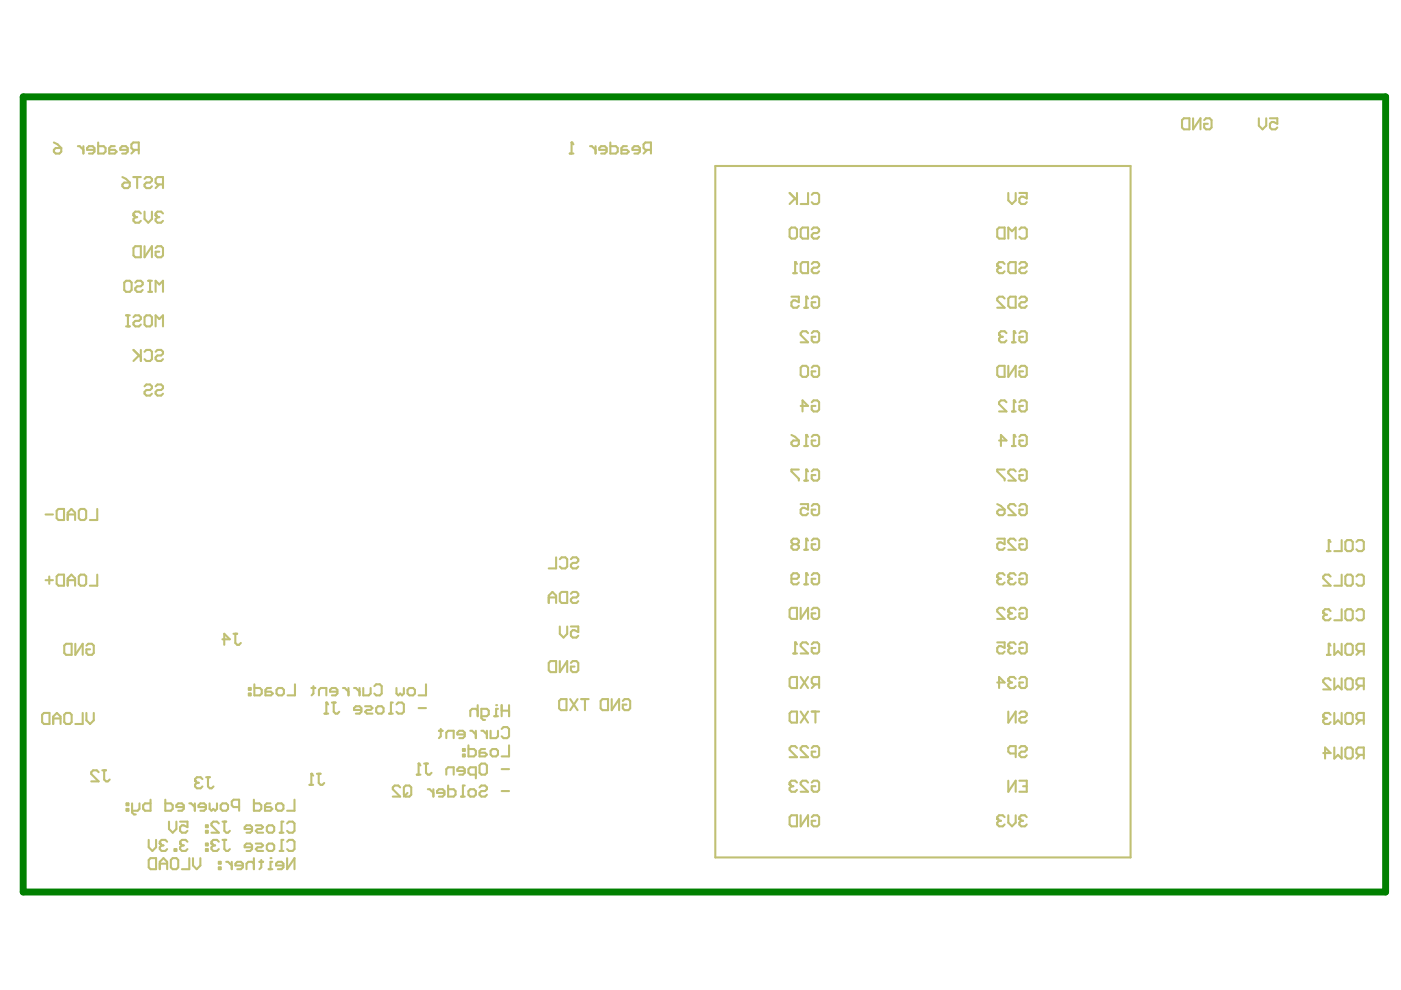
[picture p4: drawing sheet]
<svg xmlns="http://www.w3.org/2000/svg" width="297mm" height="210mm" viewBox="0 0 297 210" stroke-linecap="round" stroke-linejoin="round" font-family="sans-serif">
<path d="M4.9 20.5h288.9v168.6h-288.9z" fill="none" stroke="#008000" stroke-width="1.5"/>
<path d="M151.7 35.2h88v146.6h-88zM42.9 165.2l-.4-.4h-.8l-.3 .4v.4M43.7 164.8h.8M44.1 164.8v1.9l.4 .4h.4l.4-.4" fill="none" stroke="#c0c073" stroke-width=".44"/>
<circle cx="41.4" cy="165.6" r=".22" fill="#c0c073"/>
<g fill="none" stroke="#c0c073" stroke-width=".44">
<path d="M169.8 78l.3-.4h.8l.4 .4v1.5l-.4 .4h-.8l-.3-.4zM172.1 78l.4-.4h.8l.4 .4v1.5l-.4 .4h-.8l-.4-.4v-.8h.8M169.8 86.1h1.5l-1.2-1.2v2.3M172.1 85.3l.4-.4h.8l.4 .4v1.5l-.4 .4h-.8l-.4-.4v-.7h.8M169.8 106.9h1.5v1.2l-.8-.4h-.4l-.3 .4v.7l.3 .4h.8l.4-.4M172.1 107.3l.4-.4h.8l.4 .4v1.5l-.4 .4h-.8l-.4-.4v-.7h.8M47.2 135.5h1.5l-1.2-1.1v2.3M49.5 134.4h.8M49.9 134.4v1.9l.4 .4h.4l.4-.4M41.4 165.6l.3 .4M41.7 166h.4M41.7 166l-.3 .4v.3l.3 .4h.8l.4-.4"/>
<path d="M65.6 166.4h.8M66 164.1v2.3M67.2 164.1h.8M67.6 164.1v1.9l.4 .4h.4l.3-.4"/>
</g>
<circle cx="66" cy="164.1" r=".22" fill="#c0c073"/>
<g fill="none" stroke="#c0c073" stroke-width=".44">
<path d="M171.3 70.6l-.4-.4h-.8l-.3 .4v.4l1.5 1.6h-1.5M172.1 70.6l.4-.4h.8l.4 .4v1.6l-.4 .4h-.8l-.4-.4v-.8h.8M117.9 118.2v2.3h-1.6M118.7 118.6l.4-.4h.8l.4 .4v1.5l-.4 .4h-.8l-.4-.4M121 118.6l.4-.4h.8l.4 .4v.4l-.4 .3h-.8l-.4 .4v.4l.4 .4h.8l.4-.4M13.6 136.9l.4-.4h1.2v2.3h-1.2l-.4-.3zM16 136.5v2.3l1.5-2.3v2.3M18.3 136.9l.4-.4h.8l.4 .4v1.6l-.4 .3h-.8l-.4-.3v-.8h.8M116.3 126.7h1.6M116.3 127.8v-1.5l.8-.8 .8 .8v1.5M119.1 125.5h1.2v2.3h-1.2l-.4-.3v-1.6zM121 125.9l.4-.4h.8l.4 .4v.4l-.4 .4h-.8l-.4 .4v.4l.4 .3h.8l.4-.3"/>
<path d="M127.3 148.6l.4-.4h1.2v2.4h-1.2l-.4-.4zM129.7 148.2v2.4l1.6-2.4v2.4M132 148.6l.4-.4h.8l.4 .4v1.6l-.4 .4h-.8l-.4-.4v-.8h.8M66 164.1l.4 .4M217.7 173.2l-.4-.3h-.8l-.4 .3v.4"/>
</g>
<circle cx="216.1" cy="173.6" r=".22" fill="#c0c073"/>
<path d="M213 173.2l-.4-.3h-.8l-.4 .3v.4M213.8 172.9v1.5l.8 .8 .7-.8v-1.5M216.1 173.6l.4 .4M216.5 174h.4M216.5 174l-.4 .4v.4l.4 .4h.8l.4-.4" fill="none" stroke="#c0c073" stroke-width=".44"/>
<circle cx="211.4" cy="173.6" r=".22" fill="#c0c073"/>
<path d="M215.3 143.9l-.3-.4h-.8l-.4 .4v.4M216.1 143.9l.4-.4h.8l.4 .4v1.6l-.4 .4h-.8l-.4-.4v-.8h.8M211.4 173.6l.4 .4M211.8 174h.4M211.8 174l-.4 .4v.4l.4 .4h.8l.4-.4M213.8 165.5v2.4l1.5-2.4v2.4M216.1 165.5h1.6v2.4h-1.6M216.9 166.7h.8" fill="none" stroke="#c0c073" stroke-width=".44"/>
<circle cx="213.8" cy="144.3" r=".22" fill="#c0c073"/>
<path d="M215.3 136.6l-.3-.4h-.8l-.4 .4v.4M216.1 136.6l.4-.4h.8l.4 .4v1.6l-.4 .3h-.8l-.4-.3v-.8h.8M211.4 144.7h1.6l-1.2-1.2v2.4M213.8 144.3l.4 .4M214.2 144.7h.4M214.2 144.7l-.4 .4v.4l.4 .4h.8l.3-.4" fill="none" stroke="#c0c073" stroke-width=".44"/>
<circle cx="213.8" cy="137" r=".22" fill="#c0c073"/>
<g fill="none" stroke="#c0c073" stroke-width=".44">
<path d="M214.6 87.2h.7M215 84.9v2.3M216.1 85.3l.4-.4h.8l.4 .4v1.5l-.4 .4h-.8l-.4-.4v-.7h.8M211.4 108.4l.4-.3h1.2v.7l-.4 .4h-.8l-.4-.4zM211.4 114.2h1.6v1.2l-.8-.4h-.4l-.4 .4v.8l.4 .4h.8l.4-.4M211.4 106.9l.8 .4 .8 .8M215.3 107.3l-.3-.4h-.8l-.4 .4v.4l1.5 1.5h-1.5M215.3 114.6l-.3-.4h-.8l-.4 .4v.4l1.5 1.6h-1.5M216.1 114.6l.4-.4h.8l.4 .4v1.6l-.4 .4h-.8l-.4-.4v-.8h.8M216.1 107.3l.4-.4h.8l.4 .4v1.5l-.4 .4h-.8l-.4-.4v-.7h.8M211.4 136.2h1.6v1.2l-.8-.4h-.4l-.4 .4v.8l.4 .3h.8l.4-.3M213.8 137l.4 .4"/>
<path d="M214.2 137.4h.4M214.2 137.4l-.4 .4v.4l.4 .3h.8l.3-.3"/>
</g>
<circle cx="215" cy="84.9" r=".22" fill="#c0c073"/>
<path d="M213 56l-.4-.4h-.8l-.4 .4v.4M213.8 56l.4-.4h1.1v2.3h-1.1l-.4-.4zM216.1 56l.4-.4h.8l.4 .4v.4l-.4 .3h-.8l-.4 .4v.4l.4 .4h.8l.4-.4M211.4 78l.4-.4h1.2v2.3h-1.2l-.4-.4zM213.8 77.6v2.3l1.5-2.3v2.3M216.1 78l.4-.4h.8l.4 .4v1.5l-.4 .4h-.8l-.4-.4v-.8h.8M213.4 85.3l-.4-.4h-.8l-.4 .4v.4l1.6 1.5h-1.6M215 84.9l.3 .4" fill="none" stroke="#c0c073" stroke-width=".44"/>
<circle cx="211.4" cy="56.4" r=".22" fill="#c0c073"/>
<g fill="none" stroke="#c0c073" stroke-width=".44">
<path d="M250.6 25.5l.4-.4h1.2v2.3h-1.2l-.4-.4zM253 25.1v2.3l1.5-2.3v2.3M255.3 25.5l.4-.4h.8l.4 .4v1.5l-.4 .4h-.8l-.4-.4v-.7h.8M266.9 25.1v1.5l.8 .8 .8-.8v-1.5M269.2 25.1h1.6v1.2l-.8-.4h-.4l-.4 .4v.7l.4 .4h.8l.4-.4M211.4 56.4l.4 .3M211.4 48.6l.4-.4h1.2v2.4h-1.2l-.4-.4zM211.8 56.7h.4M211.8 56.7l-.4 .4v.4l.4 .4h.8l.4-.4M213.8 50.6v-2.4l.8 .8 .7-.8v2.4M216.1 48.6l.4-.4h.8l.4 .4v1.6l-.4 .4h-.8l-.4-.4M118.7 132.8v1.6l.8 .8 .8-.8v-1.6"/>
<path d="M121 132.8h1.6v1.2l-.8-.4h-.4l-.4 .4v.8l.4 .4h.8l.4-.4M215.3 129.3l-.3-.4h-.8l-.4 .4v.4M216.1 129.3l.4-.4h.8l.4 .4v1.5l-.4 .4h-.8l-.4-.4v-.8h.8M116.3 140.6l.4-.4h1.2v2.3h-1.2l-.4-.4zM118.7 140.2v2.3l1.6-2.3v2.3M121 140.6l.4-.4h.8l.4 .4v1.5l-.4 .4h-.8l-.4-.4v-.8h.8M213.8 150.9v2.3l1.5-2.3v2.3M215.3 159.8h-1.1l-.4-.4v-.8l.4-.4h1.1v2.3M216.1 151.3l.4-.4h.8l.4 .4v.3l-.4 .4h-.8l-.4 .4v.4l.4 .4h.8l.4-.4M216.1 158.6l.4-.4h.8l.4 .4v.4l-.4 .4h-.8l-.4 .4v.3l.4 .4h.8l.4-.4M20.9 163.7l-.4-.4h-.8l-.4 .4v.4l1.6 1.6h-1.6M21.7 163.3h.8"/>
<path d="M22.1 163.3v2l.4 .4h.4l.4-.4"/>
</g>
<circle cx="213.8" cy="129.7" r=".22" fill="#c0c073"/>
<path d="M213 129.3l-.4-.4h-.8l-.4 .4v.4l1.6 1.5h-1.6M213.8 129.7l.4 .3M214.2 130h.4M214.2 130l-.4 .4v.4l.4 .4h.8l.3-.4M215.3 121.9l-.3-.4h-.8l-.4 .4v.4M216.1 121.9l.4-.4h.8l.4 .4v1.6l-.4 .4h-.8l-.4-.4v-.8h.8" fill="none" stroke="#c0c073" stroke-width=".44"/>
<circle cx="213.8" cy="122.3" r=".22" fill="#c0c073"/>
<path d="M213 121.9l-.4-.4h-.8l-.4 .4v.4M213.8 122.3l.4 .4M214.2 122.7h.4M214.2 122.7l-.4 .4v.4l.4 .4h.8l.3-.4" fill="none" stroke="#c0c073" stroke-width=".44"/>
<circle cx="211.4" cy="122.3" r=".22" fill="#c0c073"/>
<path d="M214.6 94.6h.7M215 92.2v2.4M216.1 92.6l.4-.4h.8l.4 .4v1.6l-.4 .4h-.8l-.4-.4v-.8h.8M211.4 122.3l.4 .4M211.8 122.7h.4M211.8 122.7l-.4 .4v.4l.4 .4h.8l.4-.4" fill="none" stroke="#c0c073" stroke-width=".44"/>
<circle cx="215" cy="92.2" r=".22" fill="#c0c073"/>
<path d="M213 63.3l-.4-.4h-.8l-.4 .4v.4l1.6 1.5h-1.6M213.8 63.3l.4-.4h1.1v2.3h-1.1l-.4-.3zM214.6 72.6h.7M215 70.2v2.4M216.1 63.3l.4-.4h.8l.4 .4v.4l-.4 .4h-.8l-.4 .4v.4l.4 .3h.8l.4-.3M216.1 70.6l.4-.4h.8l.4 .4v1.6l-.4 .4h-.8l-.4-.4v-.8h.8M211.8 93.4h1.6l-1.2-1.2v2.4M213 99.6h-1.6v.3l1.6 1.6v.4M215 92.2l.3 .4M215.3 99.9l-.3-.3h-.8l-.4 .3v.4l1.5 1.6h-1.5M216.1 99.9l.4-.3h.8l.4 .3v1.6l-.4 .4h-.8l-.4-.4v-.8h.8" fill="none" stroke="#c0c073" stroke-width=".44"/>
<circle cx="215" cy="70.2" r=".22" fill="#c0c073"/>
<path d="M213.4 70.6l-.4-.4h-.8l-.4 .4v.4M215 70.2l.3 .4" fill="none" stroke="#c0c073" stroke-width=".44"/>
<circle cx="211.8" cy="71" r=".22" fill="#c0c073"/>
<g fill="none" stroke="#c0c073" stroke-width=".44">
<path d="M11.4 31.8l.4-.4h1.2v.8l-.4 .4h-.8l-.4-.4zM11.4 30.2l.8 .4 .8 .8M16.5 31h.4l.8 .8M17.7 31v1.6M20 31.8h-1.5v-.4l.4-.4h.7l.4 .4v.8l-.4 .4h-.7M20.8 30.2v2.4h1.2l.4-.4v-.8l-.4-.4h-1.2M24.3 31h-.7l-.4 .4v1.2h1.1l.4-.4-.4-.4h-1.1M25.9 39.1l.4-.4h1.2v.8l-.4 .4h-.8l-.4-.4zM25.9 37.5l.8 .4 .8 .8M27.1 31.8h-1.6v-.4l.4-.4h.8l.4 .4v.8l-.4 .4h-.8M28.3 37.5h1.6M28.6 31.8l-.7 .8"/>
<path d="M29.1 37.5v2.4M29.4 31.8h-1.2l-.3-.4v-.8l.3-.4h1.2v2.4M30.6 37.9l.4-.4h.8l.4 .4v.4l-.4 .4h-.8l-.4 .4v.4l.4 .4h.8l.4-.4M33.8 39.1l-.8 .8M34.6 39.1h-1.2l-.4-.4v-.8l.4-.4h1.2v2.4M26.7 59.5h.8l.4 .4v1.6l-.4 .4h-.8l-.4-.4v-1.6zM28.7 59.9l.4-.4h.8l.4 .4v.4l-.4 .4h-.8l-.4 .4v.4l.4 .4h.8l.4-.4M31.4 59.5h.8M31.8 59.5v2.4M213.8 40.9v1.6l.8 .8 .7-.8v-1.6M216.1 40.9h1.6v1.2l-.8-.4h-.4l-.4 .4v.8l.4 .4h.8l.4-.4M26.7 66.9h.8"/>
<path d="M26.7 69.2h.8M27.1 66.9v2.3M28.3 67.3l.4-.4h.8l.4 .4v.3l-.4 .4h-.8l-.4 .4v.4l.4 .4h.8l.4-.4M31 66.9h.8l.4 .4v1.5l-.4 .4h-.8l-.4-.4v-1.5zM31.4 61.9h.8M33 61.9v-2.4l.8 .8 .8-.8v2.4M33 69.2v-2.3l.8 .7 .8-.7v2.3M211.8 71l.4 .4M212.2 71.4h.4M212.2 71.4l-.4 .4v.4l.4 .4h.8l.4-.4M167.4 173.2l.4-.3h1.2v2.3h-1.2l-.4-.4zM169 165.9l-.4-.4h-.8l-.4 .4v.4"/>
<path d="M169.8 172.9v2.3l1.5-2.3v2.3M171.3 165.9l-.4-.4h-.8l-.3 .4v.4l1.5 1.6h-1.5M172.1 173.2l.4-.3h.8l.4 .3v1.6l-.4 .4h-.8l-.4-.4v-.8h.8M172.1 165.9l.4-.4h.8l.4 .4v1.6l-.4 .4h-.8l-.4-.4v-.8h.8"/>
</g>
<circle cx="167.4" cy="166.3" r=".22" fill="#c0c073"/>
<g fill="none" stroke="#c0c073" stroke-width=".44">
<path d="M168.2 138.5h.8M168.6 136.2v2.3M171.3 136.6l-.4-.4h-.8l-.3 .4v.4l1.5 1.5h-1.5M172.1 136.6l.4-.4h.8l.4 .4v1.6l-.4 .3h-.8l-.4-.3v-.8h.8M118.5 148.6l.4-.4h1.2v2.4h-1.2l-.4-.4zM120.9 148.2l1.6 2.4M122.5 148.2l-1.6 2.4M123.2 148.2h1.6M124 148.2v2.4M167.4 143.9l.4-.4h1.2v2.4h-1.2l-.4-.4zM169.8 143.5l1.5 2.4M171.3 143.5l-1.5 2.4"/>
<path d="M172.9 145.1l-.8 .8M173.7 145.1h-1.2l-.4-.4v-.8l.4-.4h1.2v2.4M167.4 166.3l.4 .4M167.8 166.7h.4M167.8 166.7l-.4 .4v.4l.4 .4h.8l.4-.4"/>
</g>
<circle cx="168.6" cy="136.2" r=".22" fill="#c0c073"/>
<path d="M170.5 116.6h.8M170.9 114.2v2.4M172.1 114.6l.4-.4h.8l.4 .4v1.6l-.4 .4h-.8l-.4-.4v-.8h.8M168.6 136.2l.4 .4" fill="none" stroke="#c0c073" stroke-width=".44"/>
<circle cx="170.9" cy="114.2" r=".22" fill="#c0c073"/>
<path d="M168.2 57.9h.8M168.6 55.6v2.3M169.8 56l.3-.4h1.2v2.3h-1.2l-.3-.4zM172.1 56l.4-.4h.8l.4 .4v.4l-.4 .3h-.8l-.4 .4v.4l.4 .4h.8l.4-.4M168.2 115.4l-.4-.4v-.4l.4-.4h.8l.4 .4v.4l-.4 .4M168.2 115.4l-.4 .4v.4l.4 .4h.8l.4-.4v-.4l-.4-.4M168.2 115.4h.8M170.9 114.2l.4 .4" fill="none" stroke="#c0c073" stroke-width=".44"/>
<circle cx="168.6" cy="55.6" r=".22" fill="#c0c073"/>
<g fill="none" stroke="#c0c073" stroke-width=".44">
<path d="M120.8 32.6h.8M121.2 30.2v2.4M125.1 31h.4l.8 .8M126.3 31v1.6M128.6 31.8h-1.5v-.4l.3-.4h.8l.4 .4v.8l-.4 .4h-.8M129.4 30.2v2.4h1.2l.4-.4v-.8l-.4-.4h-1.2M132.9 31h-.8l-.3 .4v1.2h1.1l.4-.4-.4-.4h-1.1M135.7 31.8h-1.6v-.4l.4-.4h.8l.4 .4v.8l-.4 .4h-.8M137.2 31.8l-.8 .8M138 31.8h-1.2l-.4-.4v-.8l.4-.4h1.2v2.4M167.4 48.6l.4-.4h.8l.4 .4v1.6l-.4 .4h-.8l-.4-.4zM168.6 55.6l.4 .4"/>
<path d="M169.8 48.6l.3-.4h1.2v2.4h-1.2l-.3-.4zM172.1 48.6l.4-.4h.8l.4 .4v.4l-.4 .4h-.8l-.4 .4v.4l.4 .4h.8l.4-.4"/>
</g>
<circle cx="121.2" cy="30.2" r=".22" fill="#c0c073"/>
<path d="M121.2 30.2l.4 .4M281.3 138.8h.8M281.7 136.5v2.3M282.9 136.5v2.3l.8-.7 .8 .7v-2.3M285.6 136.5h.8l.4 .4v1.6l-.4 .3h-.8l-.4-.3v-1.6zM288.4 138.1l-.8 .7M289.2 138.1h-1.2l-.4-.4v-.8l.4-.4h1.2v2.3M282.1 144.2l-.4-.4h-.8l-.4 .4v.4l1.6 1.6h-1.6M282.9 143.8v2.4l.8-.8 .8 .8v-2.4M285.6 143.8h.8l.4 .4v1.6l-.4 .4h-.8l-.4-.4v-1.6zM288.4 145.4l-.8 .8M289.2 145.4h-1.2l-.4-.4v-.8l.4-.4h1.2v2.4" fill="none" stroke="#c0c073" stroke-width=".44"/>
<circle cx="281.7" cy="136.5" r=".22" fill="#c0c073"/>
<path d="M281.3 116.9h.8M281.7 114.5v2.4M284.5 114.5v2.4h-1.6M285.6 114.5h.8l.4 .4v1.6l-.4 .4h-.8l-.4-.4v-1.6zM287.6 114.9l.4-.4h.8l.4 .4v1.6l-.4 .4h-.8l-.4-.4M281.7 136.5l.4 .4" fill="none" stroke="#c0c073" stroke-width=".44"/>
<circle cx="281.7" cy="114.5" r=".22" fill="#c0c073"/>
<path d="M34.6 45.3l-.4-.4h-.8l-.4 .4v.4M28.3 74.2l1.6 1.6M29.5 75.4l-1.2 1.1M29.9 74.2v2.3M30.6 74.6l.4-.4h.8l.4 .4v1.5l-.4 .4h-.8l-.4-.4M33 74.6l.4-.4h.8l.4 .4v.4l-.4 .4h-.8l-.4 .4v.3l.4 .4h.8l.4-.4M30.6 81.9l.4-.4h.8l.4 .4v.4l-.4 .4h-.8l-.4 .4v.4l.4 .4h.8l.4-.4M33 81.9l.4-.4h.8l.4 .4v.4l-.4 .4h-.8l-.4 .4v.4l.4 .4h.8l.4-.4M281.7 114.5l.4 .4" fill="none" stroke="#c0c073" stroke-width=".44"/>
<circle cx="33" cy="45.7" r=".22" fill="#c0c073"/>
<path d="M29.9 45.3l-.4-.4h-.8l-.4 .4v.4M30.6 44.9v1.5l.8 .8 .8-.8v-1.5M33 45.7l.4 .3M33.4 46h.4M33.4 46l-.4 .4v.4l.4 .4h.8l.4-.4" fill="none" stroke="#c0c073" stroke-width=".44"/>
<circle cx="28.3" cy="45.7" r=".22" fill="#c0c073"/>
<g fill="none" stroke="#c0c073" stroke-width=".44">
<path d="M28.3 45.7l.4 .3M28.3 52.6l.4-.4h1.2v2.3h-1.2l-.4-.3zM28.7 46h.4M28.7 46l-.4 .4v.4l.4 .4h.8l.4-.4M30.6 52.2v2.3l1.6-2.3v2.3M33 52.6l.4-.4h.8l.4 .4v1.6l-.4 .3h-.8l-.4-.3v-.8h.8M167.4 129.3l.4-.4h1.2v2.3h-1.2l-.4-.4zM169.8 128.9v2.3l1.5-2.3v2.3M170.5 123.9h.8M170.9 121.5v2.4M172.1 121.9l.4-.4h.8l.4 .4v1.6l-.4 .4h-.8l-.4-.4v-.8h.8M172.1 129.3l.4-.4h.8l.4 .4v1.5l-.4 .4h-.8l-.4-.4v-.8h.8"/>
<path d="M167.4 151.3l.4-.4h1.2v2.3h-1.2l-.4-.4zM169 158.6l-.4-.4h-.8l-.4 .4v.4l1.6 1.5h-1.6M169.8 150.9l1.5 2.3M171.3 158.6l-.4-.4h-.8l-.3 .4v.4l1.5 1.5h-1.5M171.3 150.9l-1.5 2.3M172.1 158.6l.4-.4h.8l.4 .4v1.5l-.4 .4h-.8l-.4-.4v-.7h.8M172.1 150.9h1.6M172.9 150.9v2.3"/>
</g>
<circle cx="170.9" cy="121.5" r=".22" fill="#c0c073"/>
<path d="M170.9 99.6v2.3M172.1 99.9l.4-.3h.8l.4 .3v1.6l-.4 .4h-.8l-.4-.4v-.8h.8M170.5 101.9h.8M167.8 122.7h1.2l.4-.4v-.4l-.4-.4h-.8l-.4 .4v1.6l.4 .4h.8l.4-.4M170.9 121.5l.4 .4" fill="none" stroke="#c0c073" stroke-width=".44"/>
<circle cx="170.9" cy="99.6" r=".22" fill="#c0c073"/>
<path d="M169.4 99.6h-1.6v.3l1.6 1.6v.4M170.5 94.6h.8M170.9 99.6l.4 .3M170.9 92.2v2.4M172.1 92.6l.4-.4h.8l.4 .4v1.6l-.4 .4h-.8l-.4-.4v-.8h.8" fill="none" stroke="#c0c073" stroke-width=".44"/>
<circle cx="170.9" cy="92.2" r=".22" fill="#c0c073"/>
<path d="M170.5 65.2h.8M170.9 62.9v2.3M172.1 63.3l.4-.4h.8l.4 .4v1.6l-.4 .3h-.8l-.4-.3v-.8h.8M167.8 92.2l.8 .4 .8 .8M168.2 93.4h1.2v.8l-.4 .4h-.8l-.4-.4v-.4zM170.9 92.2l.4 .4" fill="none" stroke="#c0c073" stroke-width=".44"/>
<circle cx="170.9" cy="62.9" r=".22" fill="#c0c073"/>
<g fill="none" stroke="#c0c073" stroke-width=".44">
<path d="M167.4 40.9l1.6 1.6M168.6 42.1l-1.2 1.2M169 40.9v2.4M171.3 40.9v2.4h-1.5M172.1 41.3l.4-.4h.8l.4 .4v1.6l-.4 .4h-.8l-.4-.4M167.8 62.9h1.6v1.2l-.8-.4h-.4l-.4 .4v.8l.4 .3h.8l.4-.3M170.9 62.9l.4 .4M280.5 159.7h1.6l-1.2-1.2v2.3M282.1 151.5l-.4-.3h-.8l-.4 .3v.4M282.9 151.2v2.3l.8-.8 .8 .8v-2.3M282.9 158.5v2.3l.8-.7 .8 .7v-2.3M285.6 158.5h.8l.4 .4v1.5l-.4 .4h-.8l-.4-.4v-1.5z"/>
<path d="M285.6 151.2h.8l.4 .3v1.6l-.4 .4h-.8l-.4-.4v-1.6zM288.4 152.7l-.8 .8M289.2 152.7h-1.2l-.4-.4v-.8l.4-.3h1.2v2.3M288.4 160.1l-.8 .7M289.2 160.1h-1.2l-.4-.4v-.8l.4-.4h1.2v2.3"/>
</g>
<circle cx="280.5" cy="151.9" r=".22" fill="#c0c073"/>
<path d="M282.1 129.6l-.4-.4h-.8l-.4 .4v.3M284.5 129.2v2.3h-1.6M285.6 129.2h.8l.4 .4v1.5l-.4 .4h-.8l-.4-.4v-1.5zM287.6 129.6l.4-.4h.8l.4 .4v1.5l-.4 .4h-.8l-.4-.4M280.5 151.9l.4 .4M280.9 152.3h.4M280.9 152.3l-.4 .4v.4l.4 .4h.8l.4-.4" fill="none" stroke="#c0c073" stroke-width=".44"/>
<circle cx="280.5" cy="129.9" r=".22" fill="#c0c073"/>
<g fill="none" stroke="#c0c073" stroke-width=".44">
<path d="M280.5 129.9l.4 .4M280.9 130.3h.4M280.9 130.3l-.4 .4v.4l.4 .4h.8l.4-.4M282.1 122.2l-.4-.4h-.8l-.4 .4v.4l1.6 1.6h-1.6M284.5 121.8v2.4h-1.6M285.6 121.8h.8l.4 .4v1.6l-.4 .4h-.8l-.4-.4v-1.6zM287.6 122.2l.4-.4h.8l.4 .4v1.6l-.4 .4h-.8l-.4-.4M26.8 171.5h.4v.4h-.4zM26.8 170.3h.4v.4h-.4zM28 170.3v2l.4 .4h.4M29.6 170.3v1.2l-.4 .4h-1.2M31.9 169.6v2.3h-1.2l-.3-.4v-.8l.3-.4h1.2"/>
<path d="M35 169.6v2.3h1.2l.4-.4v-.8l-.4-.4h-1.2M35.8 174.2v1.6l.8 .8 .8-.8v-1.6M38.2 174.2h1.5v1.2l-.7-.4h-.4l-.4 .4v.8l.4 .4h.8l.3-.4M39 171.1h-1.6v-.4l.4-.4h.8l.4 .4v.8l-.4 .4h-.8M40.1 170.3h.4l.8 .8M41.3 170.3v1.6M43.7 171.1h-1.6v-.4l.4-.4h.8l.4 .4v.8l-.4 .4h-.8M43.7 175h.3v.4h-.3zM43.7 176.2h.3v.4h-.3zM44.4 170.3v1.2l.4 .4 .4-.4 .4 .4 .4-.4v-1.2M46.4 174.6l-.4-.4h-.8l-.4 .4v.4l1.6 1.6h-1.6M46.4 178.5l-.4-.4h-.8l-.4 .4v.4"/>
<path d="M46.8 170.7l.4-.4h.8l.4 .4v.8l-.4 .4h-.8l-.4-.4zM47.2 174.2h.8M47.2 178.1h.8M47.6 174.2v2l.4 .4h.4l.3-.4M47.6 178.1v1.9l.4 .4h.4l.3-.4M50.7 171.1h-1.2l-.4-.4v-.8l.4-.3h1.2v2.3M53.4 175.8h-1.5v-.4l.4-.4h.7l.4 .4v.8l-.4 .4h-.7M53.4 179.6h-1.5v-.4l.4-.3h.7l.4 .3v.8l-.4 .4h-.7M53.8 169.6v2.3h1.2l.4-.4v-.8l-.4-.4h-1.2M54.2 175h1.2l.4 .4-.4 .4h-.8l-.4 .4 .4 .4h1.2M54.2 178.9h1.2l.4 .3-.4 .4h-.8l-.4 .4 .4 .4h1.2M56.6 179.2l.4-.3h.7l.4 .3v.8l-.4 .4h-.7l-.4-.4z"/>
<path d="M57 175h.7l.4 .4v.8l-.4 .4h-.7l-.4-.4v-.8zM57.4 170.3h-.8l-.4 .4v1.2h1.2l.3-.4-.3-.4h-1.2M58.5 170.7l.4-.4h.8l.4 .4v.8l-.4 .4h-.8l-.4-.4zM59.3 176.6h.8M60.1 174.2h-.4v2.4M60.1 178.1h-.4v2.3M60.9 174.6l.4-.4h.7l.4 .4v1.6l-.4 .4h-.7l-.4-.4M60.9 178.5l.4-.4h.7l.4 .4v1.5l-.4 .4h-.7l-.4-.4M62.4 169.6v2.3h-1.5M59.3 180.4h.8"/>
</g>
<circle cx="44.8" cy="178.9" r=".22" fill="#c0c073"/>
<path d="M39.7 178.5l-.3-.4h-.8l-.4 .4v.4M43.7 178.9h.3v.3h-.3zM44.8 178.9l.4 .3M45.2 179.2h.4M45.2 179.2l-.4 .4v.4l.4 .4h.8l.4-.4M43.7 180h.3v.4h-.3z" fill="none" stroke="#c0c073" stroke-width=".44"/>
<circle cx="38.2" cy="178.9" r=".22" fill="#c0c073"/>
<path d="M35.4 178.5l-.4-.4h-.7l-.4 .4v.4M38.2 178.9l.4 .3M38.6 179.2h.4M38.6 179.2l-.4 .4v.4l.4 .4h.8l.3-.4M37 180h.4v.4h-.4z" fill="none" stroke="#c0c073" stroke-width=".44"/>
<circle cx="33.9" cy="178.9" r=".22" fill="#c0c073"/>
<path d="M31.5 178.1v1.5l.8 .8 .8-.8v-1.5M33.9 178.9l.4 .3M34.3 179.2h.4M34.3 179.2l-.4 .4v.4l.4 .4h.7l.4-.4M57 184.3h.7M57.7 182.7h-.3v1.6M60.1 183.5h-1.6v-.4l.4-.4h.8l.4 .4v.8l-.4 .4h-.8M60.9 181.9v2.4l1.5-2.4v2.4" fill="none" stroke="#c0c073" stroke-width=".44"/>
<circle cx="57.4" cy="181.9" r=".22" fill="#c0c073"/>
<g fill="none" stroke="#c0c073" stroke-width=".44">
<path d="M52.8 147h.3v.4h-.3zM52.8 145.9h.3v.4h-.3zM53.9 145.1v2.3h1.2l.4-.4v-.7l-.4-.4h-1.2M57.5 145.9h-.8l-.4 .4v1.1h1.2l.3-.4-.3-.3h-1.2M58.6 146.3l.4-.4h.8l.4 .4v.7l-.4 .4h-.8l-.4-.4zM62.5 145.1v2.3h-1.5M66.1 145.9h.7M66.5 145.5v1.5l-.4 .4M67.6 147.4v-1.1l.4-.4h1.2v1.5M68.8 151.3h.8M69.2 149v2.3M70.4 149h.7"/>
<path d="M70.8 149v1.9l.3 .4h.4l.4-.4M71.5 146.7h-1.5v-.4l.4-.4h.7l.4 .4v.7l-.4 .4h-.7M72.7 145.9h.4l.8 .8M73.9 145.9v1.5M75.1 145.9h.4l.7 .8M76.2 145.9v1.5M76.6 150.5h-1.5v-.4l.4-.4h.7l.4 .4v.8l-.4 .4h-.7M77 145.9v1.5h1.2l.4-.4v-1.1M77.4 149.7h1.2l.4 .4-.4 .4h-.8l-.4 .4 .4 .4h1.2M79.4 145.5l.4-.4h.7l.4 .4v1.5l-.4 .4h-.7l-.4-.4M79.8 150.1l.3-.4h.8l.4 .4v.8l-.4 .4h-.8l-.3-.4zM82.5 151.3h.8"/>
<path d="M83.3 149h-.4v2.3M84.1 145.9v1.1l.4 .4 .3-.4 .4 .4 .4-.4v-1.1M84.1 149.4l.4-.4h.7l.4 .4v1.5l-.4 .4h-.7l-.4-.4M86.4 146.3l.4-.4h.8l.4 .4v.7l-.4 .4h-.8l-.4-.4zM88.8 150.1h1.5M90.3 145.1v2.3h-1.5M31.9 181.9h1.2v2.4h-1.2l-.4-.4v-1.6zM33.9 183.1h1.5M33.9 184.3v-1.6l.8-.8 .7 .8v1.6M36.2 182.3l.4-.4h.8l.4 .4v1.6l-.4 .4h-.8l-.4-.4zM40.1 181.9v2.4h-1.5M40.9 181.9v1.6l.8 .8 .8-.8v-1.6"/>
<path d="M46.4 182.7h.4v.4h-.4zM46.4 183.9h.4v.4h-.4zM48 182.7h.4l.7 .8M49.1 182.7v1.6M51.5 183.5h-1.6v-.4l.4-.4h.8l.4 .4v.8l-.4 .4h-.8M53.8 183.1l-.4-.4h-.7l-.4 .4v1.2M53.8 181.9v2.4M55 182.7h.8M55.4 182.3v1.6l-.4 .4"/>
</g>
<circle cx="69.2" cy="149" r=".22" fill="#c0c073"/>
<path d="M69.2 149l.4 .4M104.8 151.9h.8M105.6 150.3h-.4v1.6M106.4 150.7h1.5M106.4 149.5v2.4M107.9 149.5v2.4" fill="none" stroke="#c0c073" stroke-width=".44"/>
<circle cx="105.2" cy="149.5" r=".22" fill="#c0c073"/>
<g fill="none" stroke="#c0c073" stroke-width=".44">
<path d="M93.1 154.9h.7M93.5 154.6v1.5l-.4 .4M94.6 156.5v-1.2l.4-.4h1.2v1.6M98.1 158.8h.4v.4h-.4zM98.1 160h.4v.4h-.4zM98.5 155.7h-1.5v-.4l.4-.4h.7l.4 .4v.8l-.4 .4h-.7M99.3 158v2.4h1.2l.4-.4v-.8l-.4-.4h-1.2M99.7 154.9h.4l.8 .8M100.9 154.9v1.6M101.3 150.7l-.4-.4h-.8l-.4 .4v1.2M101.3 149.5v2.4M102.1 151.9h1.1l.4-.4v-.8l-.4-.4h-1.1v1.9l.4 .4h.3"/>
<path d="M102.1 154.9h.4l.7 .8M102.8 158.8h-.7l-.4 .4v1.2h1.1l.4-.4-.4-.4h-1.1M103.2 154.9v1.6M104 154.9v1.6h1.2l.4-.4v-1.2M104 159.2l.4-.4h.8l.4 .4v.8l-.4 .4h-.8l-.4-.4zM106.4 154.6l.4-.4h.7l.4 .4v1.5l-.4 .4h-.7l-.4-.4M107.9 158v2.4h-1.5M88.4 164.2h.7M88.8 161.9v2.3M89.9 161.9h.8M90.3 161.9v2l.4 .3h.4l.4-.3M94.6 164.2v-1.1l.4-.4h1.2v1.5"/>
<path d="M98.5 163.5h-1.5v-.4l.4-.4h.7l.4 .4v.8l-.4 .3h-.7M100.9 164.2h-1.2l-.4-.3v-.8l.4-.4h1.2v2.3M101.7 162.3l.4-.4h.7l.4 .4v1.6l-.4 .3h-.7l-.4-.3zM106.4 163.1h1.5"/>
</g>
<circle cx="88.8" cy="161.9" r=".22" fill="#c0c073"/>
<g fill="none" stroke="#c0c073" stroke-width=".44">
<path d="M9.7 109.1h1.5M12.4 107.9h1.2v2.4h-1.2l-.4-.4v-1.6zM14.4 110.3v-1.6l.7-.8 .8 .8v1.6M14.4 109.1h1.5M17.1 107.9h.8l.4 .4v1.6l-.4 .4h-.8l-.4-.4v-1.6zM20.6 107.9v2.4h-1.5M9.7 123h1.5M10.4 122.2v1.6M12.4 121.8h1.2v2.4h-1.2l-.4-.4v-1.6zM14.4 124.2v-1.6l.7-.8 .8 .8v1.6M14.4 123h1.5M17.1 121.8h.8l.4 .4v1.6l-.4 .4h-.8l-.4-.4v-1.6z"/>
<path d="M20.6 121.8v2.4h-1.5M9.3 151.2h1.2v2.3h-1.2l-.4-.4v-1.6zM11.3 153.5v-1.6l.8-.7 .7 .7v1.6M11.3 152.3h1.5M13.6 151.5l.4-.3h.8l.4 .3v1.6l-.4 .4h-.8l-.4-.4zM17.5 151.2v2.3h-1.5M18.3 151.2v1.5l.8 .8 .8-.8v-1.5M84.8 166.9l-.3-.3h-.8l-.4 .3v.4l1.5 1.6h-1.5M85.6 166.9l.4-.3h.8l.4 .3v1.6l-.4 .4h-.8l-.4-.4zM86.4 168.1l-.8 .8M88.8 161.9l.3 .4M90.7 167.3h.4l.8 .8"/>
<path d="M91.9 167.3v1.6M94.2 168.1h-1.5v-.4l.4-.4h.7l.4 .4v.8l-.4 .4h-.7M95 166.6v2.3h1.2l.4-.4v-.8l-.4-.4h-1.2M97.8 168.9h.7M98.5 166.6h-.4v2.3M99.3 167.7l.4-.4h.8l.4 .4v.8l-.4 .4h-.8l-.4-.4zM101.7 166.9l.4-.3h.7l.4 .3v.4l-.4 .4h-.7l-.4 .4v.4l.4 .4h.7l.4-.4M106.4 167.7h1.5"/>
</g>
</svg>
